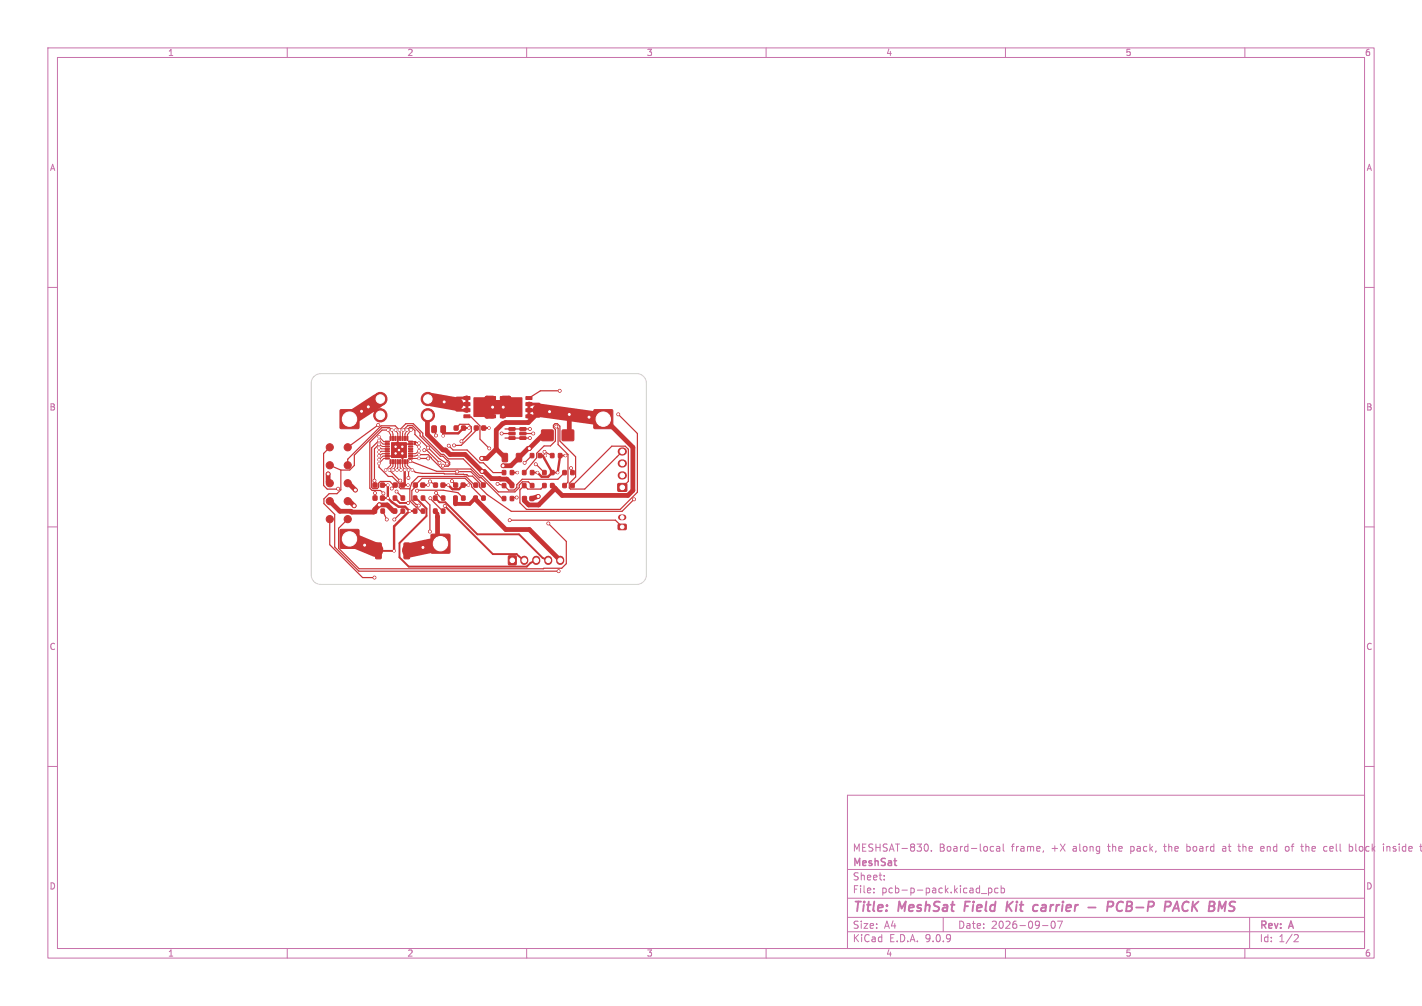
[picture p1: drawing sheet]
<svg xmlns="http://www.w3.org/2000/svg" width="297mm" height="210mm" viewBox="0 0 297 210" stroke-linecap="round" stroke-linejoin="round" font-family="sans-serif">
<defs><g id="words">
<g font-size="2.8" fill="#c872ab">
<text x="178" y="190.9">Title:</text>
<text x="187.7" y="190.9">MeshSat</text>
<text x="202.3" y="190.9">Field</text>
<text x="211.8" y="190.9">Kit</text>
<text x="218.2" y="190.9">carrier</text>
<text x="230.5" y="190.9">-</text>
<text x="235.3" y="190.9">PCB-P</text>
<text x="248.1" y="190.9">PACK BMS</text>
</g>
<g font-size="2.1" fill="#c872ab">
<text x="178" y="178">MESHSAT-830.</text>
<text x="196.1" y="178">Board-local</text>
<text x="211.3" y="178">frame,</text>
<text x="219.7" y="178">+X</text>
<text x="224.3" y="178">along</text>
<text x="231.8" y="178">the</text>
<text x="236.6" y="178">pack,</text>
<text x="243.8" y="178">the</text>
<text x="248.6" y="178">board</text>
<text x="256.3" y="178">at</text>
<text x="259.8" y="178">the</text>
<text x="264.6" y="178">end</text>
<text x="269.9" y="178">of</text>
<text x="273.4" y="178">the</text>
<text x="278.2" y="178">cell</text>
<text x="283.6" y="178">block</text>
<text x="290.9" y="178">inside</text>
<text x="178" y="184">Sheet:</text>
<text x="178" y="181.2">MeshSat</text>
<text x="178" y="186.7">File:</text>
<text x="184.1" y="186.7">pcb-p-pack.kicad_pcb</text>
<text x="178" y="196.9">KiCad</text>
<text x="178" y="194.1">Size:</text>
<text x="184.7" y="194.1">A4</text>
<text x="185.7" y="196.9">E.D.A.</text>
<text x="193.3" y="196.9">9.0.9</text>
<text x="200" y="194.1">Date:</text>
<text x="207" y="194.1">2026-09-07</text>
<text x="263" y="194.3">Rev:</text>
<text x="263" y="196.9">Id:</text>
<text x="267.1" y="196.9">1/2</text>
<text x="269.4" y="194.3">A</text>
</g>
<g font-size="1.8" fill="#c872ab">
<text x="35" y="11.9">1</text>
<text x="85" y="11.9">2</text>
<text x="135" y="11.9">3</text>
<text x="185" y="11.9">4</text>
<text x="235" y="11.9">5</text>
<text x="285" y="11.9">6</text>
<text x="10.3" y="35.9">A</text>
<text x="285.4" y="35.9">A</text>
<text x="10.3" y="85.9">B</text>
<text x="285.3" y="85.9">B</text>
<text x="10.3" y="135.9">C</text>
<text x="285.3" y="135.9">C</text>
<text x="10.3" y="185.9">D</text>
<text x="285.3" y="185.9">D</text>
<text x="35" y="199.9">1</text>
<text x="85" y="199.9">2</text>
<text x="135" y="199.9">3</text>
<text x="185" y="199.9">4</text>
<text x="235" y="199.9">5</text>
<text x="285" y="199.9">6</text>
</g>
</g></defs>
<g fill="none" stroke="#c872ab" stroke-width=".21">
<path d="M10 10h277v190h-277zM12 12h273v186h-273zM60 10v2M110 10v2M160 10v2M210 10v2M260 10v2M10 60h2M285 60h2M10 110h2M285 110h2M10 160h2"/>
<path d="M177 166h108v32h-108zM193.4 176.2a.8 .8 0 0 1 .5 .7 .8 .8 0 0 1-.5 .8M194.5 177.6v.1M207.1 176.7l.4 .1M207.5 177.6l-.4 .1M208.2 176.8h.5l.1 .9M208.8 177.1h-.5l-.2 .2 .2 .4 .5-.1M209.5 176.2v1.3l.2 .2M218 177.6l-.2 .3M243 176.7h.6M247.9 176.2v1.5M247.9 177.6l.1 .1"/>
<path d="M248 176.7l-.1 .1M255.8 176.7l-.4 .1M255.9 177.1h-.4l-.2 .2 .1 .3 .5 .1M258.5 176.7h.6M258.7 176.2v1.3l.4 .2M263.3 177.5l.2 .2 .5-.1M264 176.8l-.5-.1-.2 .2M264 177.1l-.7 .1M268.6 176.8l.4-.1 .2 .3M269.2 177.4l-.2 .3-.4-.1M276.7 176.7l.5 .1M277.2 177.6l-.5 .1"/>
<path d="M281.8 176.8l.4-.1 .3 .3-.1 .6h-.6M285 160h2M289.7 176.8l.4-.1 .2 .2M289.7 176.7v1M296.5 176.7h.6M297 177.7h.1M60 198v2M110 198v2M160 198v2M177 194.5h108M177 191.5h108M177 187.5h108"/>
<path d="M177 181.5h108M182.5 186.3v.1M182.5 185.5v.1M184.7 183.6v.1M184.7 182.8v.1M197 191.5v3M205 186.5h1.1M206.5 185.4v1.5M206.5 185.5l.4-.1 .3 .3-.2 .6h-.5M208.5 185.5l-.5-.1-.3 .3 .2 .6h.6M209.1 185.5l.4-.1 .3 .3-.1 .6h-.6M209.1 184.9v1.5"/>
<path d="M210 198v2M217.7 193.2h1.2M219.7 192.4l.2-.1a.8 .8 0 0 1 .5 .7 .8 .8 0 0 1-.5 .8 1 1 0 0 1-.2-1.4zM220.9 192.3h1l-.7 1.5M260 198v2M261 191.5v6.5M270.5 195.1l.5 .1 .2 .3-1 1.1h1"/>
</g>
<path d="M201.6 188.2l-.2 2M210.4 188.2l-.2 2M210.6 189.1l.7 1.1M211.6 188.2l-1.3 1.2M216.6 188.9l.2 .1M217.6 189.5l-.1 .6M227.3 189.4h1.5M232.4 189.1a.51 .51 0 0 0-.2-.9h-.7l-.3 2M234.6 188.4a.88 .88 0 0 0-1 0 .88 .88 0 0 0-.4 1 .69 .69 0 0 0 .3 .7 .69 .69 0 0 0 .9-.1M244.9 190.2l.9-2 .5 2M245.2 189.6h.9M247.4 188.3a1.11 1.11 0 0 0 .1 1.9" fill="none" stroke="#c872ab" stroke-width=".4"/>
<g fill="#c83434" stroke="#c83434" stroke-width=".21">
<path d="M109.8 86.6h1.3v.6h-1.3z"/>
<path d="M109.8 85.3h1.3v.6h-1.3z"/>
<path d="M109.8 84.1h1.3v.6h-1.3z"/>
<path d="M109.8 82.8h1.3v.6h-1.3z"/>
<path d="M105.2 83h3.8v4h-3.8z"/>
<path d="M104.5 86.6h1v.6h-1z"/>
<path d="M104.5 85.3h1v.6h-1z"/>
<path d="M104.5 84.1h1v.6h-1z"/>
<path d="M104.5 82.8h1v.6h-1z"/>
<path d="M86.4 106.3h.6v.8h-.6z"/>
<path d="M88 106.3h.7v.8h-.7z"/>
<path d="M113.1 89.8h2.4v2.2h-2.4z"/>
<path d="M117.4 89.8h2.4v2.2h-2.4z"/>
<path d="M106.3 89.3h1.2l.1 .5h-1.2z"/>
<path d="M106.3 90.2h1.2l.1 .5-1.2 .1z"/>
<path d="M106.3 91.2h1.2l.1 .5h-1.2z"/>
<path d="M108.6 91.2h1.2l.1 .5h-1.3z"/>
<path d="M108.6 90.2h1.2l.1 .5-1.3 .1z"/>
<path d="M108.6 89.3h1.2l.1 .5h-1.3z"/>
<path d="M71.1 110.6h3.8v3.8h-3.8z"/>
<path d="M99 100.9h.8v.8h-.8z"/>
<path d="M100.5 100.9h.8v.8h-.8z"/>
<path d="M86.4 100.9h.7v.8h-.7z"/>
<path d="M87.9 100.9h.8v.8h-.8z"/>
<path d="M117.6 100.9h.7v.9h-.7z"/>
<path d="M119.2 100.9h.7v.9h-.7z"/>
<path d="M90.6 100.9h.7v.8h-.7z"/>
<path d="M92.1 100.9h.8v.8h-.8z"/>
<path d="M78.5 113.4l.9-.1 .2 .2v2.9l-.1 .3h-.8l-.3-.2z"/>
<path d="M84.4 113.4l.9-.1 .3 .2v2.9l-.2 .3h-.8l-.2-.2z"/>
<path d="M115 94.7h.7v.8h-.7z"/>
<path d="M116.6 94.7h.7v.8h-.7z"/>
<path d="M82.1 103.6h.7v.8h-.7z"/>
<path d="M83.8 103.6h.7v.8h-.7z"/>
<path d="M77.9 106.3h.7v.8h-.7z"/>
<path d="M79.6 106.3h.7v.8h-.7z"/>
<path d="M90.2 89l.7-.1 .2 .1 .1 1.1-.2 .2h-.6l-.2-.1z"/>
<path d="M92.1 89l.7-.1 .2 .1 .1 1.1-.2 .2h-.6l-.2-.1z"/>
<path d="M109.1 98.2h.7v.9h-.7z"/>
<path d="M110.8 98.2h.7v.9h-.7z"/>
<path d="M77.9 100.9h.8v.8h-.8z"/>
<path d="M79.5 100.9h.8v.8h-.8z"/>
<path d="M113.4 100.9h.6v.9h-.6z"/>
<path d="M115 100.9h.7v.9h-.7z"/>
<path d="M94.9 88.9h.7v.9h-.7z"/>
<path d="M96.4 88.9h.8v.9h-.8z"/>
<path d="M129.1 101h1.8v1.5h-1.8z"/>
<path d="M109.1 100.9h.7v.9h-.7z"/>
<path d="M110.8 100.9h.7v.9h-.7z"/>
<path d="M80.5 92.1h.8v.2h-.8z"/>
<path d="M80.5 92.6h.8v.2h-.8z"/>
<path d="M80.5 93.1h.8v.2h-.8z"/>
<path d="M80.5 93.6h.8v.2h-.8z"/>
<path d="M80.5 94.1h.8v.2h-.8z"/>
<path d="M80.5 94.6h.8v.2h-.8z"/>
<path d="M80.5 95.1h.8v.2h-.8z"/>
<path d="M80.5 95.6h.8v.2h-.8z"/>
<path d="M81.5 96h.2v.8h-.2z"/>
<path d="M82 96h.2v.8h-.2z"/>
<path d="M82.5 96h.2v.8h-.2z"/>
<path d="M83 96h.2v.8h-.2z"/>
<path d="M83.5 96h.2v.8h-.2z"/>
<path d="M84 96h.2v.8h-.2z"/>
<path d="M84.5 96h.2v.8h-.2z"/>
<path d="M85 96h.2v.8h-.2z"/>
<path d="M85.3 95.6h.9v.2h-.8z"/>
<path d="M85.3 95.1h.9v.2h-.8z"/>
<path d="M85.3 94.6h.9v.2h-.8z"/>
<path d="M85.3 94.1h.9v.2h-.8z"/>
<path d="M85.3 93.6h.9v.2h-.8z"/>
<path d="M85.3 93.1h.9v.2h-.8z"/>
<path d="M85.3 92.6h.9v.2h-.8z"/>
<path d="M85.3 92.1h.9v.2h-.8z"/>
<path d="M85 91.1h.2v.9l-.2-.1z"/>
<path d="M84.5 91.1h.2v.9l-.2-.1z"/>
<path d="M84 91.1h.2v.9l-.2-.1z"/>
<path d="M83.5 91.1h.2v.9l-.2-.1z"/>
<path d="M83 91.1h.2v.9l-.2-.1z"/>
<path d="M82.5 91.1h.2v.9l-.2-.1z"/>
<path d="M82 91.1h.2v.9l-.2-.1z"/>
<path d="M81.5 91.1h.2v.9l-.2-.1z"/>
<path d="M81.8 92.4h3.1v3.1h-3.1z"/>
<path d="M113.4 98.2h.6v.9h-.6z"/>
<path d="M115 98.2h.7v.9h-.7z"/>
<path d="M86.4 103.6h.6v.8h-.6z"/>
<path d="M88 103.6h.7v.8h-.7z"/>
<path d="M99.1 88.9h.8v.9h-.8z"/>
<path d="M100.6 88.9h.8v.9h-.8z"/>
<path d="M129.1 109.5l1.6-.1 .1 .3v.7l-.2 .2h-1.4l-.1-.2z"/>
<path d="M82.1 106.3h.7v.8h-.7z"/>
<path d="M83.8 106.3h.7v.8h-.7z"/>
<path d="M106.2 116.1h1.6v1.8h-1.6z"/>
<path d="M94.8 100.9h.8v.8h-.8z"/>
<path d="M96.3 100.9h.8v.8h-.8z"/>
<path d="M90.1 111.6h3.8v3.8h-3.8z"/>
<path d="M117.6 98.2h.7v.9h-.7z"/>
<path d="M119.2 98.2h.7v.9h-.7z"/>
<path d="M82.2 100.9h.7v.8h-.7z"/>
<path d="M83.7 100.9h.8v.8h-.8z"/>
<path d="M96.9 82.8h1.3v.6h-1.3z"/>
<path d="M96.9 84.1h1.3v.6h-1.3z"/>
<path d="M96.9 85.3h1.3v.6h-1.3z"/>
<path d="M96.9 86.6h1.3v.6h-1.3z"/>
<path d="M99 83h3.8v4h-3.8z"/>
<path d="M102.5 82.8h1v.6h-1z"/>
<path d="M102.5 84.1h1v.6h-1z"/>
<path d="M102.5 85.3h1v.6h-1z"/>
<path d="M102.5 86.6h1v.6h-1z"/>
<path d="M90.6 106.3h.7v.8h-.7z"/>
<path d="M92.2 106.3h.7v.8h-.7z"/>
<path d="M90.6 103.6h.7v.8h-.7z"/>
<path d="M92.2 103.6h.7v.8h-.7z"/>
<path d="M104.9 94.7l.9-.1 .2 .2v1.4l-.1 .2h-.8l-.2-.1z"/>
<path d="M107.9 94.7l.8-.1 .3 .2v1.4l-.2 .2h-.7l-.3-.1z"/>
<path d="M99 103.6h.7v.8h-.7z"/>
<path d="M100.6 103.6h.7v.8h-.7z"/>
<path d="M104.9 100.9h.7v.9h-.7z"/>
<path d="M106.6 100.9h.7v.9h-.7z"/>
<path d="M110.8 94.7h.7v.8h-.7z"/>
<path d="M112.4 94.7h.7v.8h-.7z"/>
<path d="M104.9 103.7h.7v.8h-.7z"/>
<path d="M106.6 103.7h.7v.8h-.7z"/>
<path d="M109.2 103.7h.7v.8h-.7z"/>
<path d="M110.7 103.7h.8v.8h-.8z"/>
<path d="M71.1 85.6h3.8v3.8h-3.8z"/>
<path d="M124.1 85.6h3.8v3.8h-3.8z"/>
<path d="M94.8 103.6h.7v.8h-.7z"/>
<path d="M96.4 103.6h.7v.8h-.7z"/>
<path d="M77.9 103.6h.8v.8h-.8z"/>
<path d="M79.5 103.6h.8v.8h-.8z"/>
<path d="M104.9 98.2h.7v.9h-.7z"/>
<path d="M106.6 98.2h.7v.9h-.7z"/>
<circle cx="72.6" cy="93.4" r=".75"/>
<circle cx="68.9" cy="97.1" r=".75"/>
<circle cx="68.9" cy="108.4" r=".75"/>
<circle cx="79.4" cy="83.3" r="1.39"/>
<circle cx="79.4" cy="86.7" r="1.39"/>
<circle cx="89.4" cy="83.3" r="1.39"/>
<circle cx="89.4" cy="86.7" r="1.39"/>
<circle cx="72.6" cy="104.6" r=".75"/>
<circle cx="72.6" cy="97.1" r=".75"/>
<circle cx="68.9" cy="100.9" r=".75"/>
<circle cx="68.9" cy="93.4" r=".75"/>
<circle cx="72.6" cy="108.4" r=".75"/>
<circle cx="72.6" cy="100.9" r=".75"/>
<circle cx="68.9" cy="104.6" r=".75"/>
<circle cx="81" cy="89.8" r=".25"/>
<circle cx="87.5" cy="105.5" r=".3"/>
<circle cx="80.1" cy="103" r=".3"/>
<circle cx="70.6" cy="102" r=".3"/>
<circle cx="85.3" cy="98.1" r=".25"/>
<circle cx="85.3" cy="99.8" r=".3"/>
<circle cx="92.9" cy="105.6" r=".3"/>
<circle cx="85.3" cy="105" r=".3"/>
<circle cx="76.9" cy="84.9" r=".4"/>
<circle cx="75.5" cy="85.9" r=".4"/>
<circle cx="103.9" cy="101" r=".3"/>
<circle cx="102.2" cy="93.6" r=".3"/>
<circle cx="116.7" cy="119.2" r=".3"/>
<circle cx="81.8" cy="89.8" r=".25"/>
<circle cx="119.3" cy="97.7" r=".3"/>
<circle cx="111.9" cy="96.9" r=".3"/>
<circle cx="87.5" cy="95.7" r=".25"/>
<circle cx="89.4" cy="95.7" r=".3"/>
<circle cx="116.9" cy="81.6" r=".3"/>
<circle cx="129.1" cy="86.5" r=".3"/>
<circle cx="83.4" cy="89.8" r=".25"/>
<circle cx="85.8" cy="89.8" r=".25"/>
<circle cx="79" cy="88.7" r=".3"/>
<circle cx="74.2" cy="102.3" r=".4"/>
<circle cx="100.7" cy="98.4" r=".4"/>
<circle cx="92.8" cy="83.9" r=".4"/>
<circle cx="80.8" cy="108.4" r=".3"/>
<circle cx="89.8" cy="100.5" r=".3"/>
<circle cx="84.2" cy="89.8" r=".25"/>
<circle cx="92.5" cy="97.2" r=".3"/>
<circle cx="74" cy="105.6" r=".4"/>
<circle cx="110.6" cy="93.6" r=".4"/>
<circle cx="112.4" cy="103.6" r=".4"/>
<circle cx="105.1" cy="97.2" r=".4"/>
<circle cx="88.3" cy="114.3" r=".4"/>
<circle cx="123" cy="87.1" r=".4"/>
<circle cx="118.9" cy="86.5" r=".4"/>
<circle cx="114.8" cy="85.9" r=".4"/>
<circle cx="100.6" cy="95.7" r=".4"/>
<circle cx="79.2" cy="105.4" r=".4"/>
<circle cx="91.1" cy="90.9" r=".3"/>
<circle cx="79.2" cy="91.2" r=".25"/>
<circle cx="86.1" cy="98.1" r=".25"/>
<circle cx="132.4" cy="104.2" r=".3"/>
<circle cx="110.7" cy="89.5" r=".3"/>
<circle cx="78.2" cy="120.6" r=".3"/>
<circle cx="87.5" cy="94.1" r=".25"/>
<circle cx="116.2" cy="89" r=".3"/>
<circle cx="110.7" cy="91.4" r=".3"/>
<circle cx="107.9" cy="103.9" r=".3"/>
<circle cx="114.5" cy="109.3" r=".3"/>
<circle cx="87.5" cy="94.9" r=".25"/>
<circle cx="95.5" cy="98.5" r=".3"/>
<circle cx="85.7" cy="96.3" r=".3"/>
<circle cx="79.2" cy="95.2" r=".25"/>
<circle cx="89.9" cy="104" r=".3"/>
<circle cx="79.2" cy="96.8" r=".25"/>
<circle cx="68.5" cy="98.9" r=".4"/>
<circle cx="105.1" cy="85" r=".4"/>
<circle cx="102.9" cy="85" r=".4"/>
<circle cx="106.5" cy="108.6" r=".3"/>
<circle cx="78.3" cy="102.9" r=".3"/>
<circle cx="81.3" cy="98.1" r=".25"/>
<circle cx="83.6" cy="100.3" r=".3"/>
<circle cx="109.6" cy="96.6" r=".3"/>
<circle cx="82.1" cy="98.1" r=".25"/>
<circle cx="113.7" cy="94.3" r=".3"/>
<circle cx="82.9" cy="98.1" r=".25"/>
<circle cx="83.7" cy="98.1" r=".25"/>
<circle cx="93.7" cy="93" r=".3"/>
<circle cx="82.8" cy="102.6" r=".3"/>
<circle cx="96.4" cy="92.1" r=".3"/>
<circle cx="79.2" cy="94.4" r=".25"/>
<circle cx="88.6" cy="94" r=".3"/>
<circle cx="91.8" cy="96.6" r=".3"/>
<circle cx="89.8" cy="111" r=".3"/>
<circle cx="79.2" cy="93.6" r=".25"/>
<circle cx="94.8" cy="93" r=".3"/>
<circle cx="78.2" cy="100.4" r=".3"/>
<circle cx="91.1" cy="102.9" r=".3"/>
<circle cx="79.2" cy="92.8" r=".25"/>
<circle cx="81.8" cy="102" r=".3"/>
<circle cx="87.1" cy="102.4" r=".3"/>
<circle cx="79.2" cy="92" r=".25"/>
<circle cx="85" cy="89.8" r=".25"/>
<circle cx="82.4" cy="108.4" r=".3"/>
<circle cx="111.4" cy="90.5" r=".3"/>
<circle cx="89.4" cy="93.5" r=".3"/>
<circle cx="93.3" cy="96.8" r=".3"/>
<circle cx="94.4" cy="100.4" r=".3"/>
<circle cx="79.2" cy="96" r=".25"/>
<circle cx="89.4" cy="101.3" r=".25"/>
<circle cx="87.5" cy="92.5" r=".25"/>
<circle cx="108.1" cy="98.7" r=".25"/>
<circle cx="92.6" cy="91" r=".25"/>
<circle cx="82.6" cy="94.7" r=".3"/>
<circle cx="84" cy="94.7" r=".3"/>
<circle cx="93.6" cy="101.3" r=".25"/>
<circle cx="81" cy="101.3" r=".25"/>
<circle cx="97.8" cy="101.3" r=".25"/>
<circle cx="83.3" cy="94" r=".25"/>
<circle cx="118.1" cy="95.1" r=".25"/>
<circle cx="104.8" cy="90.5" r=".3"/>
<circle cx="82.3" cy="115" r=".25"/>
<circle cx="112.3" cy="98.7" r=".25"/>
<circle cx="102.1" cy="89.4" r=".25"/>
<circle cx="87.5" cy="93.3" r=".25"/>
<circle cx="97.9" cy="89.4" r=".25"/>
<circle cx="81" cy="104" r=".25"/>
<circle cx="82.6" cy="93.3" r=".3"/>
<circle cx="84" cy="93.3" r=".3"/>
<circle cx="116.5" cy="98.7" r=".25"/>
<circle cx="85.2" cy="101.3" r=".25"/>
<circle cx="82.6" cy="89.8" r=".25"/>
<circle cx="80.5" cy="98.1" r=".25"/>
<circle cx="76.2" cy="113.8" r=".4"/>
<circle cx="85.6" cy="106.7" r=".25"/>
<circle cx="113.9" cy="95.1" r=".25"/>
<circle cx="84.5" cy="98.1" r=".25"/>
</g>
<path d="M129.8 99.3h.3M129.8 96.8h.3M129.8 94.3h.3M109.5 116.9v.2M112 116.9v.2M114.5 116.9v.2M117 116.9v.2" fill="none" stroke="#c83434" stroke-width="1.7"/>
<path d="M129.7 108h.5" fill="none" stroke="#c83434" stroke-width="1.2"/>
<g fill="none" stroke="#c83434" stroke-width=".25">
<path d="M68.9 93.4l-1.3 1.3v6.6l.7 .8 2.3-.1M68.9 97.1l2.3 1M71.2 98.1v4.1l-.8 .9h-1.7l-1 1v1l2.2 2.3v6.8l5.1 5h41.7M72.6 97.1v-1.2l7-7h3l.8 .9 1.4-1.3h1.5l2 1.9v.6l3.8 3.9h.6l.9 .9h3.2l3.5 3.5h.4l3.4 3.4h3.4l1-.9v-.6l.6-.6h1.3l.7 .8M79 88.7l-6.4 4.7M79.2 92.8l-1 .9v7.4l.1 .2M79.2 96.8v.7l1.9 2h.8l1.5 1.4v.8l.3 .3h1.9M79.2 92l-1.6 1.5v8.2l.3 .3h.9l.3-.3v-.8l.3-.4h2l.8 .8M80.9 95.2h.9M81 89.8h-1.2l-2.6 2.5v9.6l.5 .5h1.8l.6 .6M81.3 98.1l2.3 2.2M81.8 89.8l-.5-.5h-1.6l-5.7 5.7v2.2l-1 .9h-1.8"/>
<path d="M83.1 91.5v.9M84.1 95.5v.9M84.2 89.8l1-.9h1l1.5 1.5v.6l4.3 4.2h.5l1.4 1.3v.5l-.3 .3-1.1-.1M84.9 92.7h.9M85 89.8l.6-.5h.4l.7 .6v.8l5 5 1.6 1.1M85.3 98.1v1.7M85.7 96.3l5.5 2.1 7.1 .1 2.6 2.5v.3M86.1 98.1l.7 .5 1.4 .2h4.5M87.5 95.7h1.9M87.5 94.9h1.9l2.9 3h6l1.8 1.8h.4l4.4 4.4h.4M88.6 94h.5l2.7 2.6M90.7 89.6l.4 1.3"/>
<path d="M92.7 98.8l.1 .1 4 .1 .7 .1 .3 .3h.9l1.5 1.5v.8l1.5 1.5 5.1 3.5h23.1l2.5-2.5M93.7 93l.9 .9h3l2.6 2.7h.8l2 2.1h2.3M95.3 89.4l.7-.8h1.9l.5 .5v1l-2 2M97.5 99.1h.1M97.5 86.9l.9 .2 1.8 1.8v2.8l2 1.9M99.5 89.4v.4l-3.2 3.2h-1.5M104.8 90.5h2.1M105.5 89.6h5.2M105.5 91.5h5.2M109.2 90.5h2.2M111.1 95.1l-1.5 1.5M111.9 96.9l1.8 1.8"/>
<path d="M113.7 94.3l1.6 .8M116.2 89l.4 .4v3.4l2 2.1v5.7l-.7 .8M116.9 81.6h.1M116.9 81.6h-4l-2.4 1.5M117.9 98.7l-1.4 1.4h-7.4l-1.2 1.1v.6l-.5 .5h-1.2l-.9-.9-1.4-.4M119.3 97.7l.3 1M129.1 86.5l4 4v12.3l-3.6 3.5h-19.5l-1.4-1.3v-2.7l.9-.9 .7 .7h2.8l.7-.7M130 94.3l-7.9 7.8h-3l-.2-.2v-1l1.3-1.3v-4.3l-3.3-3.2v-3.1l-.5-.6h-.5l-.3 .4v.5l.4 .4v2.4l-1 1h-1.4l-1.5 1.5v1l-2.6 3.1M68.9 108.4v5.3l6.8 6.9h2.5M72.6 108.4l-1.9 1.9v4.1l4.3 4.3 42.3-.1 1-.9v-4.7l-3.8-3.7M78.3 102.9v.1M78.3 103v1"/>
<path d="M79.9 106.7l.9 1.7M82.2 101.3h.3M82.2 101.3v.3l-.4 .4M82.8 102.6l1.3 1.4M84.1 106.7h.1M84.1 106.7l-1.7 1.7M85.6 102v2.6l2.2 2.1h.5M87.1 102.4l5.5-.1 3 .5 1.2 1.2M88.3 104l1.5 1.4v5.6M89.8 111h.1M89.8 100.5l1.2 .8M89.9 104l2.7 2.7"/>
<path d="M91.1 102.9l1.1 1.1h.4M94.4 100.4l.8 .8M95.2 101.2v.1M99.4 101.3h-.3l-1.8-1.8h-9.9l-1.4 1.4-.4 1.1M101 104l-2.5-2.4v-.4l-1.3-1.3h-9l-1.5 1.4v.4l-.7 .7v2l.8 .8 .7 .3M106.5 108.6h22l1.4 1.4M107.9 103.9h-.8l-.2 .2M117.9 101.4h.1M119.6 101.4l8.2-8.3h2.8l.6 .7v6.7l-1.2 1.3M132.4 104.2h.1"/>
</g>
<g fill="none" stroke="#c83434" stroke-width=".21">
<path d="M79.2 91.2l1 1h.7M79.2 93.6l1.7 .1M79.2 92.8l.7 .4h1M79.2 92l.8 .7h.9M80.9 95.7h-.7l-1 1.1M80.9 94.7h-1l-.7 .5M80.9 95.2h-.9l-.8 .8M80.9 94.2l-1.7 .2M81 89.8l.6 1v.7M81.6 96.4v.7l-1.1 1M81.8 89.8l.3 .8v.9M82.1 96.4v.9l-.8 .8"/>
<path d="M82.6 96.4v1l-.5 .7M82.6 89.8l.5 .7v1M83.1 96.4l-.2 1.7M83.4 89.8l.2 1.7M83.6 96.4l.1 1.7M84.1 96.4v1l.4 .7M84.2 89.8l-.1 1.7M84.6 96.4v.9l.7 .8M85 89.8l-.4 .8v.9M85.1 96.4v.7l1 1M85.8 95.7h1.7M85.8 92.2h.7l1 .3"/>
<path d="M85.8 92.7h.9l.8 .6M85.8 89.8l-.7 1v.7M87.5 94.1l-.7 .6h-1M87.5 94.9l-.8 .3h-.9"/>
</g>
<g fill="none" stroke="#c83434" stroke-width=".4">
<path d="M92.6 89.6v1.4M96.8 89.4h1.1M101 89.4h1.1M106.9 98.7h1.2M111.1 98.7h1.2M112.8 95.1h1.1M115.4 98.7h1.1M117 95.1h1.1M79 115h3.3M79.9 104h1.1M79.9 101.3h1.1M82.5 104l1 1h1.8"/>
<path d="M84.1 101.3h1.1M85.6 106.7h1.1M86.7 104h.2l2.2 2.2v1.5l-5.7 5.7v3l2 1.9h24.6l.8-.8 1.2-.5M88.3 101.3h1.1M90.9 104l.9 .9h1.2l6.7 6.6h8.7l4.9 5 1.2 .5M92.5 101.3h1.1M92.9 105.6l10 10.1h5l1.6 1.3M96.7 101.3h1.1"/>
</g>
<g fill="none" stroke="#c83434" stroke-width="1">
<path d="M68.5 98.9v1.6l.4 .4M77.8 84.3h.6M78.4 84.3v1.4l1 1M79.4 83.3l-1 1M89.4 86.7l-.1 4 3.2 3.2h.6l.9 1h3.1l3.6 3.5h.5l1.5 1.5 3.1 .1 1.1 1.1v.3M97.3 84.4h.2M97.3 83.1h.2M97.3 85.6h.2M97.5 84.4h.1M97.5 83.1h.1M97.5 85.6h.1M101.9 85.3l-.2 .3v1.3h1.3"/>
<path d="M103 83.1h-1.3v1.3l.2 .3M103.7 93.7l-2 2h-1.1M103.7 93.7l1.7 1.8M105 83.1h1.3v1.3l-.2 .3M106.1 85.3l-1.1 1.1v.5M110.5 86.9h.1M110.5 85.6h.1M110.5 84.4h.2M110.5 85.6h.2M110.5 84.4h.1M110.5 86.9h.2M111.6 86.9l-1.3 1.3h-4.7l-.6 .2-1.3 1.4v3.9"/>
<path d="M114.3 90.9h-1l-6.6 6.3h-1.6M114.8 85.9l.1 .2h.9M118.9 86.5v4.1l-.3 .3M123 87.1h.1M125.2 87.4l1.1 .1 5.9 5.9v9l-1 1h-13.8l-2-2M68.9 104.6l2.1 2.1h2.3l.1 .2h4.7l.2-.2v-.4l.9-.9M72.6 100.9h.2l1.4 1.4M72.6 104.6h.4l1 1M79.2 105.4h1.7l1.3 1.3h.3M79.2 105.4h.1M85.5 114.9l-.5 .1M88.3 114.3h.1"/>
<path d="M90.9 106.7v.1M91.4 107.8v5.7M91.4 113.5h.6M91.4 113.5l-.2 .2M95.1 104v1.2M99.2 104.1l6.4 6.4h5l6.4 6.5M99.3 104h.1M112.4 103.6l-1.3 .5M115.9 102l-3.4 3.4h-2.1l-.9-.9v-.4"/>
</g>
<path d="M90.9 106.8l.5 .5v.5M99.3 104l-1.2 1.2h-3" fill="none" stroke="#c83434" stroke-width=".8"/>
<path d="M78.8 83.7l-5.1 3.4M100.7 85h6.6M73.7 112.8l4.9 2M91.2 113.7l-5.7 1.2" fill="none" stroke="#c83434" stroke-width="3"/>
<path d="M95.4 85.6h1.9M95.4 83.1h1.9M95.4 84.4h1.9M110.7 85.6h1.9M110.7 84.4h1.9M110.7 86.9h1.9" fill="none" stroke="#c83434" stroke-width=".6"/>
<path d="M97.5 83.1v2.5M103 84.4l-2.1 .6 2.1 .6M105 84.4l2.1 .6-2.1 .6M110.5 84.4v2.5" fill="none" stroke="#c83434" stroke-width=".61"/>
<path d="M90.1 83.4l5.3 1M112.6 85.6l12.6 1.8" fill="none" stroke="#c83434" stroke-width="2.8"/>
<g fill="none" stroke="#c83434" stroke-width=".5">
<path d="M83.1 92.3l-.5 .5v.5l1.4 1.4 .1 .9M84.5 98.1v3.2M84.9 92.7h-.3l-2.5 2.5h-.3M86.7 92.3v.4M96.8 89.4l-1.1 1.1h-3.1M113.3 95.1l2.1 3.6-.9 .8h-1.4l-.8-.8M117 95.1l-.5 3.6M73 112.5h.4l.3 .3M76.2 113.8h.1M78.6 114.8l.4 .2M81 101.3v2.7l.9 .8 1.4 1h1.3l.9 .9M85.5 106.7h.1"/>
<path d="M85.5 106.7l-3.2 3.2v5.1M93.6 101.3l.9 .8h1.4l.8-.8"/>
</g>
<path d="M65.6 78.6l.7-.5 .7-.1h66a2 2 0 0 1 2 2v40a2 2 0 0 1-2 2h-66a2 2 0 0 1-2-2v-40l.1-.7z" fill="none" stroke="#d0d2cd" stroke-width=".21"/>
<g fill="#fff" stroke="#fff" stroke-width=".21">
<circle cx="81" cy="89.8" r=".15"/>
<circle cx="87.5" cy="105.5" r=".15"/>
<circle cx="80.1" cy="103" r=".15"/>
<circle cx="70.6" cy="102" r=".15"/>
<circle cx="85.3" cy="98.1" r=".15"/>
<circle cx="85.3" cy="99.8" r=".15"/>
<circle cx="92.9" cy="105.6" r=".15"/>
<circle cx="85.3" cy="105" r=".15"/>
<circle cx="76.9" cy="84.9" r=".2"/>
<circle cx="75.5" cy="85.9" r=".2"/>
<circle cx="103.9" cy="101" r=".15"/>
<circle cx="102.2" cy="93.6" r=".15"/>
<circle cx="116.7" cy="119.2" r=".15"/>
<circle cx="81.8" cy="89.8" r=".15"/>
<circle cx="119.3" cy="97.7" r=".15"/>
<circle cx="111.9" cy="96.9" r=".15"/>
<circle cx="87.5" cy="95.7" r=".15"/>
<circle cx="89.4" cy="95.7" r=".15"/>
<circle cx="116.9" cy="81.6" r=".15"/>
<circle cx="129.1" cy="86.5" r=".15"/>
<circle cx="83.4" cy="89.8" r=".15"/>
<circle cx="85.8" cy="89.8" r=".15"/>
<circle cx="79" cy="88.7" r=".15"/>
<circle cx="74.2" cy="102.3" r=".2"/>
<circle cx="100.7" cy="98.4" r=".2"/>
<circle cx="92.8" cy="83.9" r=".2"/>
<circle cx="80.8" cy="108.4" r=".15"/>
<circle cx="89.8" cy="100.5" r=".15"/>
<circle cx="84.2" cy="89.8" r=".15"/>
<circle cx="92.5" cy="97.2" r=".15"/>
<circle cx="74" cy="105.6" r=".2"/>
<circle cx="110.6" cy="93.6" r=".2"/>
<circle cx="112.4" cy="103.6" r=".2"/>
<circle cx="105.1" cy="97.2" r=".2"/>
<circle cx="88.3" cy="114.3" r=".2"/>
<circle cx="123" cy="87.1" r=".2"/>
<circle cx="118.9" cy="86.5" r=".2"/>
<circle cx="114.8" cy="85.9" r=".2"/>
<circle cx="100.6" cy="95.7" r=".2"/>
<circle cx="79.2" cy="105.4" r=".2"/>
<circle cx="91.1" cy="90.9" r=".15"/>
<circle cx="79.2" cy="91.2" r=".15"/>
<circle cx="86.1" cy="98.1" r=".15"/>
<circle cx="132.4" cy="104.2" r=".15"/>
<circle cx="110.7" cy="89.6" r=".15"/>
<circle cx="78.2" cy="120.6" r=".15"/>
<circle cx="87.5" cy="94.1" r=".15"/>
<circle cx="116.2" cy="89" r=".15"/>
<circle cx="110.7" cy="91.4" r=".15"/>
<circle cx="107.9" cy="103.9" r=".15"/>
<circle cx="114.5" cy="109.3" r=".15"/>
<circle cx="87.5" cy="94.9" r=".15"/>
<circle cx="95.5" cy="98.5" r=".15"/>
<circle cx="85.7" cy="96.3" r=".15"/>
<circle cx="79.2" cy="95.2" r=".15"/>
<circle cx="89.9" cy="104" r=".15"/>
<circle cx="79.2" cy="96.8" r=".15"/>
<circle cx="68.5" cy="98.9" r=".2"/>
<circle cx="105.1" cy="85" r=".2"/>
<circle cx="102.9" cy="85" r=".2"/>
<circle cx="106.5" cy="108.6" r=".15"/>
<circle cx="78.3" cy="102.9" r=".15"/>
<circle cx="81.3" cy="98.1" r=".15"/>
<circle cx="83.6" cy="100.3" r=".15"/>
<circle cx="109.6" cy="96.6" r=".15"/>
<circle cx="82.1" cy="98.1" r=".15"/>
<circle cx="113.7" cy="94.3" r=".15"/>
<circle cx="82.9" cy="98.1" r=".15"/>
<circle cx="83.7" cy="98.1" r=".15"/>
<circle cx="93.7" cy="93" r=".15"/>
<circle cx="82.8" cy="102.6" r=".15"/>
<circle cx="96.4" cy="92.1" r=".15"/>
<circle cx="79.2" cy="94.4" r=".15"/>
<circle cx="88.6" cy="94" r=".15"/>
<circle cx="91.8" cy="96.6" r=".15"/>
<circle cx="89.8" cy="111" r=".15"/>
<circle cx="79.2" cy="93.6" r=".15"/>
<circle cx="94.8" cy="93" r=".15"/>
<circle cx="78.2" cy="100.4" r=".15"/>
<circle cx="91.1" cy="102.9" r=".15"/>
<circle cx="79.2" cy="92.8" r=".15"/>
<circle cx="81.8" cy="102" r=".15"/>
<circle cx="87.1" cy="102.4" r=".15"/>
<circle cx="79.2" cy="92" r=".15"/>
<circle cx="85" cy="89.8" r=".15"/>
<circle cx="82.4" cy="108.4" r=".15"/>
<circle cx="111.4" cy="90.5" r=".15"/>
<circle cx="89.4" cy="93.5" r=".15"/>
<circle cx="93.3" cy="96.8" r=".15"/>
<circle cx="94.4" cy="100.4" r=".15"/>
<circle cx="79.2" cy="96" r=".15"/>
<circle cx="89.4" cy="101.3" r=".15"/>
<circle cx="87.5" cy="92.5" r=".15"/>
<circle cx="108.1" cy="98.7" r=".15"/>
<circle cx="92.6" cy="91" r=".15"/>
<circle cx="82.6" cy="94.7" r=".15"/>
<circle cx="84" cy="94.7" r=".15"/>
<circle cx="93.6" cy="101.3" r=".15"/>
<circle cx="81" cy="101.3" r=".15"/>
<circle cx="97.8" cy="101.3" r=".15"/>
<circle cx="83.3" cy="94" r=".15"/>
<circle cx="118.1" cy="95.1" r=".15"/>
<circle cx="104.8" cy="90.5" r=".15"/>
<circle cx="82.3" cy="115" r=".15"/>
<circle cx="112.3" cy="98.7" r=".15"/>
<circle cx="102.1" cy="89.4" r=".15"/>
<circle cx="87.5" cy="93.3" r=".15"/>
<circle cx="97.9" cy="89.4" r=".15"/>
<circle cx="81" cy="104" r=".15"/>
<circle cx="82.6" cy="93.3" r=".15"/>
<circle cx="84" cy="93.3" r=".15"/>
<circle cx="116.5" cy="98.7" r=".15"/>
<circle cx="85.2" cy="101.3" r=".15"/>
<circle cx="82.6" cy="89.8" r=".15"/>
<circle cx="80.5" cy="98.1" r=".15"/>
<circle cx="76.2" cy="113.8" r=".2"/>
<circle cx="85.6" cy="106.7" r=".15"/>
<circle cx="113.9" cy="95.1" r=".15"/>
<circle cx="84.5" cy="98.1" r=".15"/>
<circle cx="73" cy="112.5" r="1.5"/>
<circle cx="132" cy="119" r="1.6"/>
<circle cx="79.4" cy="83.3" r=".89"/>
<circle cx="79.4" cy="86.7" r=".89"/>
<circle cx="89.4" cy="83.3" r=".89"/>
<circle cx="89.4" cy="86.7" r=".89"/>
<circle cx="132" cy="81" r="1.6"/>
<circle cx="68" cy="119" r="1.6"/>
<circle cx="130" cy="101.8" r=".47"/>
<circle cx="130" cy="99.3" r=".47"/>
<circle cx="130" cy="96.8" r=".47"/>
<circle cx="130" cy="94.3" r=".47"/>
<circle cx="130" cy="110" r=".38"/>
<circle cx="130" cy="108" r=".37"/>
<circle cx="107" cy="117" r=".48"/>
<circle cx="109.5" cy="117" r=".48"/>
<circle cx="112" cy="117" r=".48"/>
<circle cx="114.5" cy="117" r=".48"/>
<circle cx="117" cy="117" r=".48"/>
<circle cx="68" cy="81" r="1.6"/>
<circle cx="92" cy="113.5" r="1.5"/>
<circle cx="73" cy="87.5" r="1.5"/>
<circle cx="126" cy="87.5" r="1.5"/>
</g>
<use href="#words"/>
</svg>
